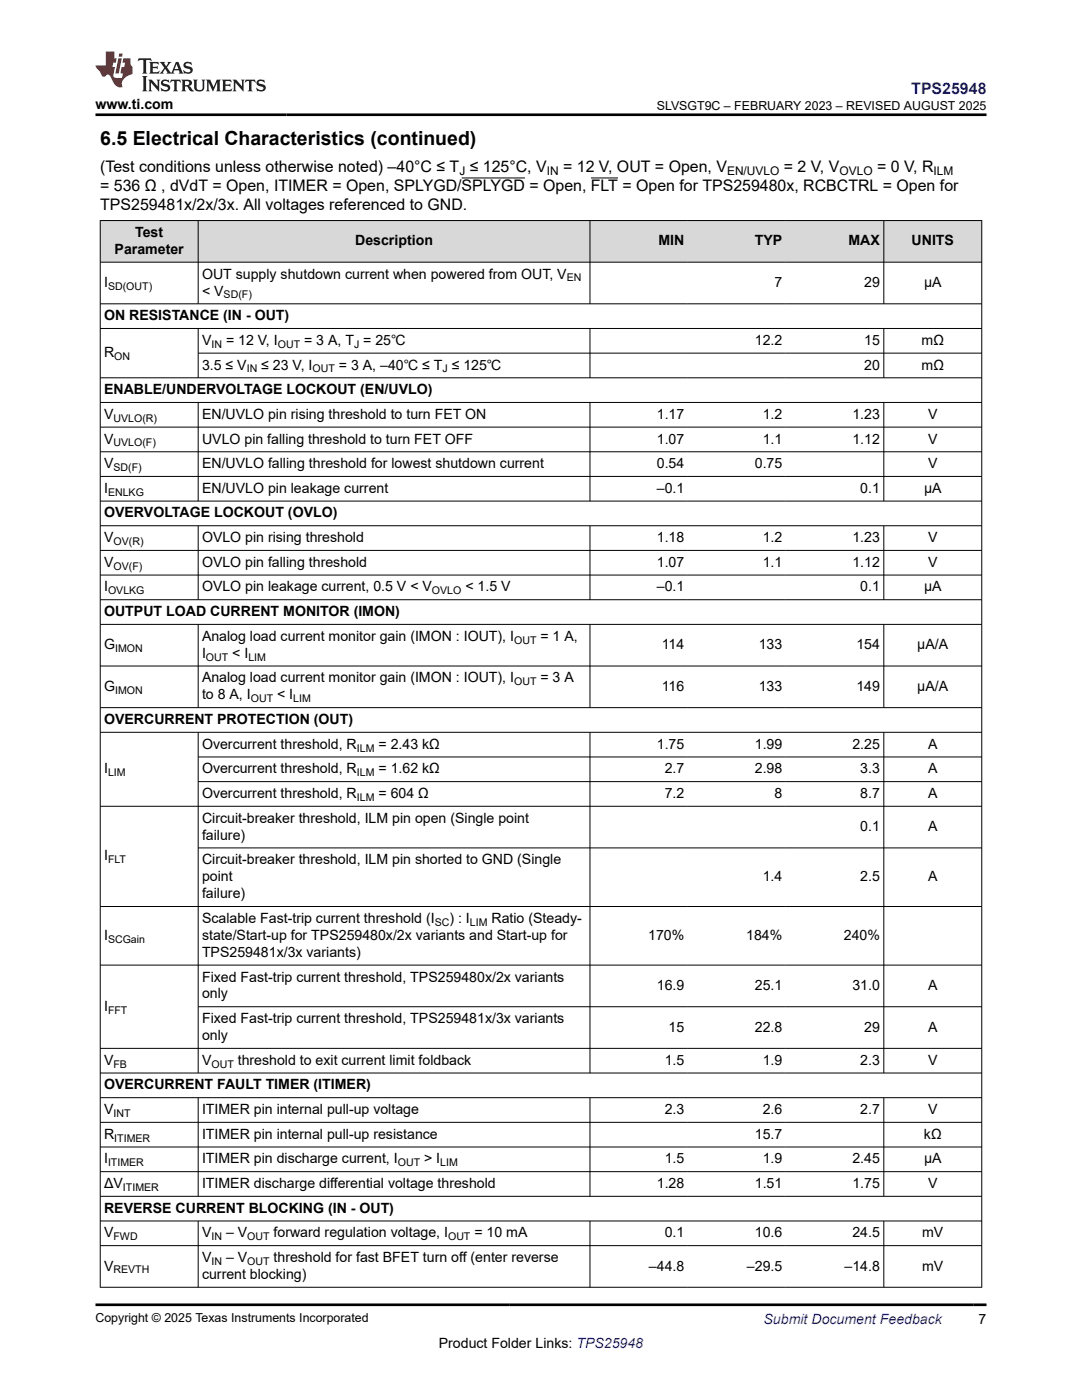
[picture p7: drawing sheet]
<svg xmlns="http://www.w3.org/2000/svg" width="216mm" height="279mm" viewBox="0 0 216 279" stroke-linecap="round" stroke-linejoin="round" font-family="sans-serif">
<defs><g id="words">
<text font-size="3.9" x="20" y="28.8">6.5 Electrical Characteristics (continued)</text>
<text font-size="3.2" fill="#00f" x="181.8" y="18.7">TPS25948</text>
<g font-size="3.2">
<text x="20" y="34.3">(Test conditions unless otherwise noted) –40°C ≤ T ≤ 125°C, V</text>
<text x="112.4" y="34.3">= 12 V, OUT = Open, V</text>
<text x="156.4" y="34.3">= 2 V, V</text>
<text x="175" y="34.3">= 0 V, R</text>
<text x="20" y="41.9">TPS259481x/2x/3x. All voltages referenced to GND.</text>
<text x="20" y="38.1">= 536 Ω , dVdT = Open, ITIMER = Open, SPLYGD/SPLYGD = Open, FLT = Open for TPS259480x, RCBCTRL = Open for</text>
</g>
<g font-size="2.8">
<text x="19" y="21.8">www.ti.com</text>
<text x="27" y="47.3">Test</text>
<text x="22.9" y="50.7">Parameter</text>
<text x="70.9" y="49">Description</text>
<text x="131.4" y="49">MIN</text>
<text x="150.6" y="49">TYP</text>
<text x="169.3" y="49">MAX</text>
<text x="181.9" y="49">UNITS</text>
<text x="20.8" y="57.3">I</text>
<text x="40.3" y="59">&lt; V</text>
<text x="40.3" y="55.6">OUT supply shutdown current when powered from OUT, V</text>
<text x="154.5" y="57.3">7</text>
<text x="172.4" y="57.3">29</text>
<text x="184.4" y="57.3">µA</text>
<text x="20.8" y="63.9">ON RESISTANCE (IN - OUT)</text>
<text x="20.8" y="71.3">R</text>
<text x="40.3" y="68.8">V</text>
<text x="45.1" y="68.8">= 12 V, I</text>
<text x="60.7" y="68.8">= 3 A, T = 25℃</text>
<text x="150.6" y="68.8">12.2</text>
<text x="172.4" y="68.8">15</text>
<text x="183.9" y="68.8">mΩ</text>
<text x="40.3" y="73.7">3.5 ≤ V</text>
<text x="52.1" y="73.7">≤ 23 V, I</text>
<text x="67.6" y="73.7">= 3 A, –40℃ ≤ T ≤ 125℃</text>
<text x="172.4" y="73.7">20</text>
<text x="183.9" y="73.7">mΩ</text>
<text x="20.8" y="78.7">ENABLE/UNDERVOLTAGE LOCKOUT (EN/UVLO)</text>
<text x="20.8" y="83.6">V</text>
<text x="40.3" y="83.6">EN/UVLO pin rising threshold to turn FET ON</text>
<text x="131.1" y="83.6">1.17</text>
<text x="152.2" y="83.6">1.2</text>
<text x="170.1" y="83.6">1.23</text>
<text x="185.2" y="83.6">V</text>
<text x="20.8" y="88.5">V</text>
<text x="40.3" y="88.5">UVLO pin falling threshold to turn FET OFF</text>
<text x="131.1" y="88.5">1.07</text>
<text x="152.2" y="88.5">1.1</text>
<text x="170.1" y="88.5">1.12</text>
<text x="185.2" y="88.5">V</text>
<text x="20.8" y="93.4">V</text>
<text x="40.3" y="93.4">EN/UVLO falling threshold for lowest shutdown current</text>
<text x="131.1" y="93.4">0.54</text>
<text x="150.6" y="93.4">0.75</text>
<text x="185.2" y="93.4">V</text>
<text x="20.8" y="98.4">I</text>
<text x="40.3" y="98.4">EN/UVLO pin leakage current</text>
<text x="131.1" y="98.4">–0.1</text>
<text x="171.7" y="98.4">0.1</text>
<text x="184.4" y="98.4">µA</text>
<text x="20.8" y="103.3">OVERVOLTAGE LOCKOUT (OVLO)</text>
<text x="20.8" y="108.2">V</text>
<text x="20.8" y="113.1">V</text>
<text x="40.3" y="108.2">OVLO pin rising threshold</text>
<text x="40.3" y="113.1">OVLO pin falling threshold</text>
<text x="131.1" y="108.2">1.18</text>
<text x="131.1" y="113.1">1.07</text>
<text x="152.2" y="108.2">1.2</text>
<text x="152.2" y="113.1">1.1</text>
<text x="170.1" y="108.2">1.23</text>
<text x="170.1" y="113.1">1.12</text>
<text x="185.2" y="108.2">V</text>
<text x="185.2" y="113.1">V</text>
<text x="20.8" y="118">I</text>
<text x="40.3" y="118">OVLO pin leakage current, 0.5 V &lt; V</text>
<text x="92.9" y="118">&lt; 1.5 V</text>
<text x="131.1" y="118">–0.1</text>
<text x="171.7" y="118">0.1</text>
<text x="184.4" y="118">µA</text>
<text x="20.8" y="123">OUTPUT LOAD CURRENT MONITOR (IMON)</text>
<text x="20.8" y="129.6">G</text>
<text x="40.3" y="127.9">Analog load current monitor gain (IMON : IOUT), I</text>
<text x="40.3" y="131.3">I</text>
<text x="46.3" y="131.3">&lt; I</text>
<text x="107.8" y="127.9">= 1 A,</text>
<text x="132.1" y="129.6">114</text>
<text x="151.4" y="129.6">133</text>
<text x="170.9" y="129.6">154</text>
<text x="183" y="129.6">µA/A</text>
<text x="20.8" y="137.9">G</text>
<text x="40.3" y="136.2">Analog load current monitor gain (IMON : IOUT), I</text>
<text x="107.8" y="136.2">= 3 A</text>
<text x="132.1" y="137.9">116</text>
<text x="151.4" y="137.9">133</text>
<text x="170.9" y="137.9">149</text>
<text x="183" y="137.9">µA/A</text>
<text x="40.3" y="139.6">to 8 A, I</text>
<text x="55.3" y="139.6">&lt; I</text>
<text x="20.8" y="144.5">OVERCURRENT PROTECTION (OUT)</text>
<text x="40.3" y="149.4">Overcurrent threshold, R</text>
<text x="75.5" y="149.4">= 2.43 kΩ</text>
<text x="131.1" y="149.4">1.75</text>
<text x="150.6" y="149.4">1.99</text>
<text x="170.1" y="149.4">2.25</text>
<text x="185.2" y="149.4">A</text>
<text x="20.8" y="154.3">I</text>
<text x="40.3" y="154.3">Overcurrent threshold, R</text>
<text x="75.5" y="154.3">= 1.62 kΩ</text>
<text x="132.6" y="154.3">2.7</text>
<text x="150.6" y="154.3">2.98</text>
<text x="171.7" y="154.3">3.3</text>
<text x="185.2" y="154.3">A</text>
<text x="40.3" y="159.3">Overcurrent threshold, R</text>
<text x="75.5" y="159.3">= 604 Ω</text>
<text x="132.6" y="159.3">7.2</text>
<text x="154.5" y="159.3">8</text>
<text x="171.7" y="159.3">8.7</text>
<text x="185.2" y="159.3">A</text>
<text x="40.3" y="164.2">Circuit-breaker threshold, ILM pin open (Single point</text>
<text x="40.3" y="167.6">failure)</text>
<text x="171.7" y="165.9">0.1</text>
<text x="185.2" y="165.9">A</text>
<text x="20.8" y="171.7">I</text>
<text x="40.3" y="172.5">Circuit-breaker threshold, ILM pin shorted to GND (Single</text>
<text x="40.3" y="175.9">point</text>
<text x="40.3" y="179.3">failure)</text>
<text x="152.2" y="175.9">1.4</text>
<text x="171.7" y="175.9">2.5</text>
<text x="185.2" y="175.9">A</text>
<text x="40.3" y="184.2">Scalable Fast-trip current threshold (I</text>
<text x="89.7" y="184.2">) : I</text>
<text x="98.1" y="184.2">Ratio (Steady-</text>
<text x="20.8" y="187.6">I</text>
<text x="40.3" y="187.6">state/Start-up for TPS259480x/2x variants and Start-up for</text>
<text x="40.3" y="191">TPS259481x/3x variants)</text>
<text x="129.3" y="187.6">170%</text>
<text x="148.9" y="187.6">184%</text>
<text x="168.4" y="187.6">240%</text>
<text x="40.3" y="195.9">Fixed Fast-trip current threshold, TPS259480x/2x variants</text>
<text x="131.1" y="197.6">16.9</text>
<text x="150.6" y="197.6">25.1</text>
<text x="170.1" y="197.6">31.0</text>
<text x="185.2" y="197.6">A</text>
<text x="20.8" y="201.7">I</text>
<text x="40.3" y="199.3">only</text>
<text x="40.3" y="204.2">Fixed Fast-trip current threshold, TPS259481x/3x variants</text>
<text x="40.3" y="207.6">only</text>
<text x="133.4" y="205.9">15</text>
<text x="150.6" y="205.9">22.8</text>
<text x="172.4" y="205.9">29</text>
<text x="185.2" y="205.9">A</text>
<text x="20.8" y="212.5">V</text>
<text x="40.3" y="212.5">V</text>
<text x="47.4" y="212.5">threshold to exit current limit foldback</text>
<text x="132.6" y="212.5">1.5</text>
<text x="152.2" y="212.5">1.9</text>
<text x="171.7" y="212.5">2.3</text>
<text x="185.2" y="212.5">V</text>
<text x="20.8" y="217.4">OVERCURRENT FAULT TIMER (ITIMER)</text>
<text x="20.8" y="222.3">V</text>
<text x="20.8" y="227.3">R</text>
<text x="40.3" y="222.3">ITIMER pin internal pull-up voltage</text>
<text x="40.3" y="227.3">ITIMER pin internal pull-up resistance</text>
<text x="132.6" y="222.3">2.3</text>
<text x="150.6" y="227.3">15.7</text>
<text x="152.2" y="222.3">2.6</text>
<text x="171.7" y="222.3">2.7</text>
<text x="184.4" y="227.3">kΩ</text>
<text x="185.2" y="222.3">V</text>
<text x="20.8" y="232.2">I</text>
<text x="40.3" y="232.2">ITIMER pin discharge current, I</text>
<text x="84.6" y="232.2">&gt; I</text>
<text x="132.6" y="232.2">1.5</text>
<text x="152.2" y="232.2">1.9</text>
<text x="170.1" y="232.2">2.45</text>
<text x="184.4" y="232.2">µA</text>
<text x="20.8" y="237.1">ΔV</text>
<text x="40.3" y="237.1">ITIMER discharge differential voltage threshold</text>
<text x="131.1" y="237.1">1.28</text>
<text x="150.6" y="237.1">1.51</text>
<text x="170.1" y="237.1">1.75</text>
<text x="185.2" y="237.1">V</text>
<text x="20.8" y="242">REVERSE CURRENT BLOCKING (IN - OUT)</text>
<text x="20.8" y="246.9">V</text>
<text x="40.3" y="246.9">V</text>
<text x="40.3" y="251.9">V</text>
<text x="45.1" y="246.9">– V</text>
<text x="45.1" y="251.9">– V</text>
<text x="54.6" y="246.9">forward regulation voltage, I</text>
<text x="54.6" y="251.9">threshold for fast BFET turn off (enter reverse</text>
<text x="94.7" y="246.9">= 10 mA</text>
<text x="132.6" y="246.9">0.1</text>
<text x="150.6" y="246.9">10.6</text>
<text x="170.1" y="246.9">24.5</text>
<text x="184" y="246.9">mV</text>
<text x="20.8" y="253.6">V</text>
<text x="40.3" y="255.3">current blocking)</text>
<text x="129.5" y="253.6">–44.8</text>
<text x="149" y="253.6">–29.5</text>
<text x="168.5" y="253.6">–14.8</text>
<text x="184" y="253.6">mV</text>
<text x="87.6" y="269">Product Folder Links: TPS25948</text>
<text x="195.3" y="264.2">7</text>
</g>
<text font-size="2.8" fill="#00f" x="152.4" y="264.2">Submit Document Feedback</text>
<g font-size="2.5">
<text x="131.1" y="21.9">SLVSGT9C – FEBRUARY 2023 – REVISED AUGUST 2025</text>
<text x="19" y="263.9">Copyright © 2025 Texas Instruments Incorporated</text>
</g>
<g font-size="2.4">
<text x="91.7" y="34.9">J</text>
<text x="109.1" y="34.9">IN</text>
<text x="145.1" y="34.9">EN/UVLO</text>
<text x="167.5" y="34.9">OVLO</text>
<text x="186.3" y="34.9">ILM</text>
</g>
<g font-size="2.1">
<text x="21.6" y="57.9">SD(OUT)</text>
<text x="44.6" y="59.6">SD(F)</text>
<text x="113.1" y="56.2">EN</text>
<text x="22.8" y="71.9">ON</text>
<text x="42.2" y="69.4">IN</text>
<text x="55.4" y="69.4">OUT</text>
<text x="70.6" y="69.4">J</text>
<text x="49.2" y="74.3">IN</text>
<text x="62.4" y="74.3">OUT</text>
<text x="88.3" y="74.3">J</text>
<text x="22.6" y="84.2">UVLO(R)</text>
<text x="22.6" y="89.1">UVLO(F)</text>
<text x="22.6" y="94">SD(F)</text>
<text x="21.6" y="98.9">ENLKG</text>
<text x="22.6" y="108.8">OV(R)</text>
<text x="22.6" y="113.7">OV(F)</text>
<text x="21.6" y="118.6">OVLKG</text>
<text x="86.2" y="118.6">OVLO</text>
<text x="23" y="130.1">IMON</text>
<text x="41.1" y="131.8">OUT</text>
<text x="49.6" y="131.8">LIM</text>
<text x="102.6" y="128.4">OUT</text>
<text x="102.6" y="136.8">OUT</text>
<text x="23" y="138.4">IMON</text>
<text x="50" y="140.1">OUT</text>
<text x="58.5" y="140.1">LIM</text>
<text x="71.2" y="150">ILM</text>
<text x="21.6" y="154.9">LIM</text>
<text x="71.2" y="154.9">ILM</text>
<text x="71.2" y="159.8">ILM</text>
<text x="21.6" y="172.3">FLT</text>
<text x="86.7" y="184.8">SC</text>
<text x="93.8" y="184.8">LIM</text>
<text x="21.6" y="188.1">SCGain</text>
<text x="21.6" y="202.3">FFT</text>
<text x="22.6" y="213.1">FB</text>
<text x="42.2" y="213.1">OUT</text>
<text x="22.6" y="222.9">INT</text>
<text x="22.8" y="227.8">ITIMER</text>
<text x="21.6" y="232.7">ITIMER</text>
<text x="79.4" y="232.7">OUT</text>
<text x="87.8" y="232.7">LIM</text>
<text x="24.5" y="237.7">ITIMER</text>
<text x="22.6" y="247.5">FWD</text>
<text x="42.2" y="247.5">IN</text>
<text x="49.3" y="247.5">OUT</text>
<text x="89.4" y="247.5">OUT</text>
<text x="22.6" y="254.1">REVTH</text>
<text x="42.2" y="252.4">IN</text>
<text x="49.3" y="252.4">OUT</text>
</g>
</g></defs>
<g fill="#d8d8d8">
<path d="M20 44h175.9v8.3h-175.9z" fill-rule="evenodd"/>
<path d="M20.1 44.1h19.4v8.2h-19.4z" fill-rule="evenodd"/>
<path d="M39.6 44.1h78.1v8.2h-78.1z" fill-rule="evenodd"/>
<path d="M117.8 44.1h19.5v8.2h-19.5z" fill-rule="evenodd"/>
<path d="M137.3 44.1h19.5v8.2h-19.5z" fill-rule="evenodd"/>
<path d="M156.8 44.1h19.5v8.2h-19.5z" fill-rule="evenodd"/>
<path d="M176.4 44.1h19.4v8.2h-19.4z" fill-rule="evenodd"/>
</g>
<g fill="none" stroke="#000" stroke-width=".2">
<path d="M92.1 35.5h12.7M117.9 35.5h5.4M19.9 44h176.1M19.9 52.3h176.1M20 44v213M39.5 44v16.7M117.7 44v16.7M176.4 44v16.7M195.9 44v213M19.9 60.6h176.1M19.9 65.6h176.1M19.9 75.4h176.1"/>
<path d="M39.5 65.6v9.9M39.5 70.5h156.5M117.7 65.6v9.9M176.4 65.6v9.9M19.9 80.3h176.1M19.9 85.2h176.1M19.9 90.2h176.1M19.9 95.1h176.1M39.5 80.3v19.8M117.7 80.3v19.8M176.4 80.3v19.8M19.9 100h176.1"/>
<path d="M19.9 104.9h176.1M19.9 109.8h176.1M19.9 114.8h176.1M19.9 119.7h176.1M39.5 104.9v14.9M117.7 104.9v14.9M176.4 104.9v14.9M19.9 124.6h176.1M19.9 132.9h176.1M39.5 124.6v16.7M117.7 124.6v16.7M176.4 124.6v16.7"/>
<path d="M19.9 141.2h176.1M19.9 146.1h176.1M39.5 146.1v68.1M39.5 151.1h156.5M39.5 156h156.5M117.7 146.1v68.1M176.4 146.1v68.1M39.5 169.2h156.5M196 160.9h-176.1M19.9 192.6h176.1M196 180.9h-176.1M19.9 214.1h176.1"/>
<path d="M19.9 219.1h176.1M39.5 219.1v19.7M39.5 200.9h156.5M117.7 219.1v19.7M176.4 219.1v19.7M196 209.2h-176.1M19.9 224h176.1M19.9 228.9h176.1M19.9 233.8h176.1M19.9 238.8h176.1M19.9 243.7h176.1M19.9 248.6h176.1"/>
<path d="M19.9 256.9h176.1M39.5 243.7v13.3M117.7 243.7v13.3M176.4 243.7v13.3"/>
</g>
<path d="M27.7 11.6l-.2 .6 .5-.2h.6v.1v2.2l-.2 .4h1l-.2-.4v-2.2v-.1h.5l.5 .2-.1-.6zM29.8 12.4l.2 .3v1.6l-.2 .4h1.9l.1-.6a1.08 1.08 0 0 1-1.3 .2v-.7h.6l.4 .2v-.7l-.4 .2h-.6v-.5l.2-.2a1 1 0 0 1 1 .3l-.1-.5zM31.8 12.4l1 1.1-1 1.2h.9l-.2-.2 .4-.8 .5 .8-.2 .2h1.6l-.2-.2 .1-.5h1l.1 .5-.1 .2h.9l-.2-.4-.8-1.9h-.5l-1 2.1-.8-1.1 .9-1h-.8l.2 .2-.5 .6-.3-.6 .1-.2zM35.2 12.8l.4 1h-.8zM36.8 12.5a.65 .65 0 0 0-.2 .7 .65 .65 0 0 0 .6 .5l.7 .1 .1 .3a.79 .79 0 0 1-.7 .4 .79 .79 0 0 1-.7-.5l.1 .7 .2-.1a.93 .93 0 0 0 1.1 0 .93 .93 0 0 0 .4-.9 1.46 1.46 0 0 0-1.2-.6l-.1-.3a1.09 1.09 0 0 1 1.2 .2l-.2-.6-.1 .1-.6-.2zM28.4 15.2l.2 .4v2.2l-.2 .4h1l-.2-.4v-2.2l.2-.4zM29.6 15.9l.2 .4v1.5l-.2 .4h.8l-.3-.4v-1.3l1.7 1.8v-2l.2-.4h-.8l.2 .2 .1 1.1-1.2-1.3zM32.3 16a.65 .65 0 0 0-.2 .8 .65 .65 0 0 0 .7 .4l.6 .2 .1 .2a.79 .79 0 0 1-.7 .4 .79 .79 0 0 1-.7-.5l.1 .7 .2-.1a.93 .93 0 0 0 1.1 .1 .93 .93 0 0 0 .4-1 1.46 1.46 0 0 0-1.2-.5l-.1-.4a1.09 1.09 0 0 1 1.2 .2l-.2-.6-.1 .1-.6-.1zM34.1 15.9l-.1 .6a.63 .63 0 0 1 .7-.3l.1 1.6-.3 .4h1l-.2-.4v-1.6a.66 .66 0 0 1 .8 .3l-.1-.6zM36.2 15.9l.2 .4v1.5l-.2 .4h.9l-.2-.2v-.7h.5l.1 .2a.79 .79 0 0 0 1.2 .6l-1-.9a.61 .61 0 0 0 .6-.6 .61 .61 0 0 0-.5-.7zM36.9 16.2h.2a.47 .47 0 0 1 .5 .1 .47 .47 0 0 1 .1 .5l-.2 .1-.6 .1zM38.5 15.9l.2 .2a2.27 2.27 0 0 0 .4 2 1.04 1.04 0 0 0 1.7-.7v-1.3l.2-.2h-.8l.2 .4v1.1a.6 .6 0 0 1-.6 .6 .6 .6 0 0 1-.6-.6v-1.1l.3-.4zM41.1 15.9l.2 .4v1.5l-.2 .4h.7l-.2-.4v-1.4l.9 1.9 .8-1.9v1.4l-.2 .4h1l-.3-.4v-1.5l.3-.4h-.8l-.7 1.5-.7-1.5zM44.3 15.9l.2 .4v1.5l-.2 .4h1.9l.1-.6a1.09 1.09 0 0 1-1.3 .2v-.7h.6l.4 .2v-.6l-.4 .2h-.6v-.6l.2-.1a1.01 1.01 0 0 1 1 .3l-.1-.6zM46.4 15.9l.3 .4v1.5l-.3 .4h.8l-.2-.4v-1.3l1.6 1.8v-2l.2-.4h-.7l.2 .2v1.1l-1.2-1.3zM49 15.9l-.1 .6a.63 .63 0 0 1 .8-.3v1.6l-.3 .4h1l-.2-.4v-1.6a.66 .66 0 0 1 .8 .3l-.1-.6zM51.4 16a.65 .65 0 0 0-.2 .8 .65 .65 0 0 0 .6 .4l.6 .2 .2 .2a.79 .79 0 0 1-.8 .4 .79 .79 0 0 1-.6-.5l.1 .7 .2-.1a.93 .93 0 0 0 1 .1 .93 .93 0 0 0 .5-1 1.46 1.46 0 0 0-1.3-.5l-.1-.4a1.09 1.09 0 0 1 1.3 .2l-.2-.6-.2 .1-.5-.1z" fill="#231f20"/>
<path d="M21.1 10.3v2.7h-2.1l.1 .4 .9 1a.95 .95 0 0 0 .9 .9 .59 .59 0 0 1 .6-.4 .59 .59 0 0 1 .5 .3l.4 .8a1.59 1.59 0 0 0 2.1 1.4 1.61 1.61 0 0 1 1-2.3l1-.3-.1-1.5a1.59 1.59 0 0 1-.4-1.7h-1.4l-.2 .9h.5l-.1 .9h-.5l-.2 .9v.3l.4 .1-.2 .9h-.6a.73 .73 0 0 1-1.1-.7l.3-1.5h-.5l.2-.9h.5l.2-.9h-.5v-1.3zM23.6 11.6l-.6 3.1h.7l.6-3.1zM23.8 10.7l-.1 .6h.7l.1-.6z" fill="#ed1c24"/>
<path d="M19 22.9h177.8M19 260.4h177.8" fill="none" stroke="#000" stroke-width=".53"/>
<use href="#words"/>
</svg>
